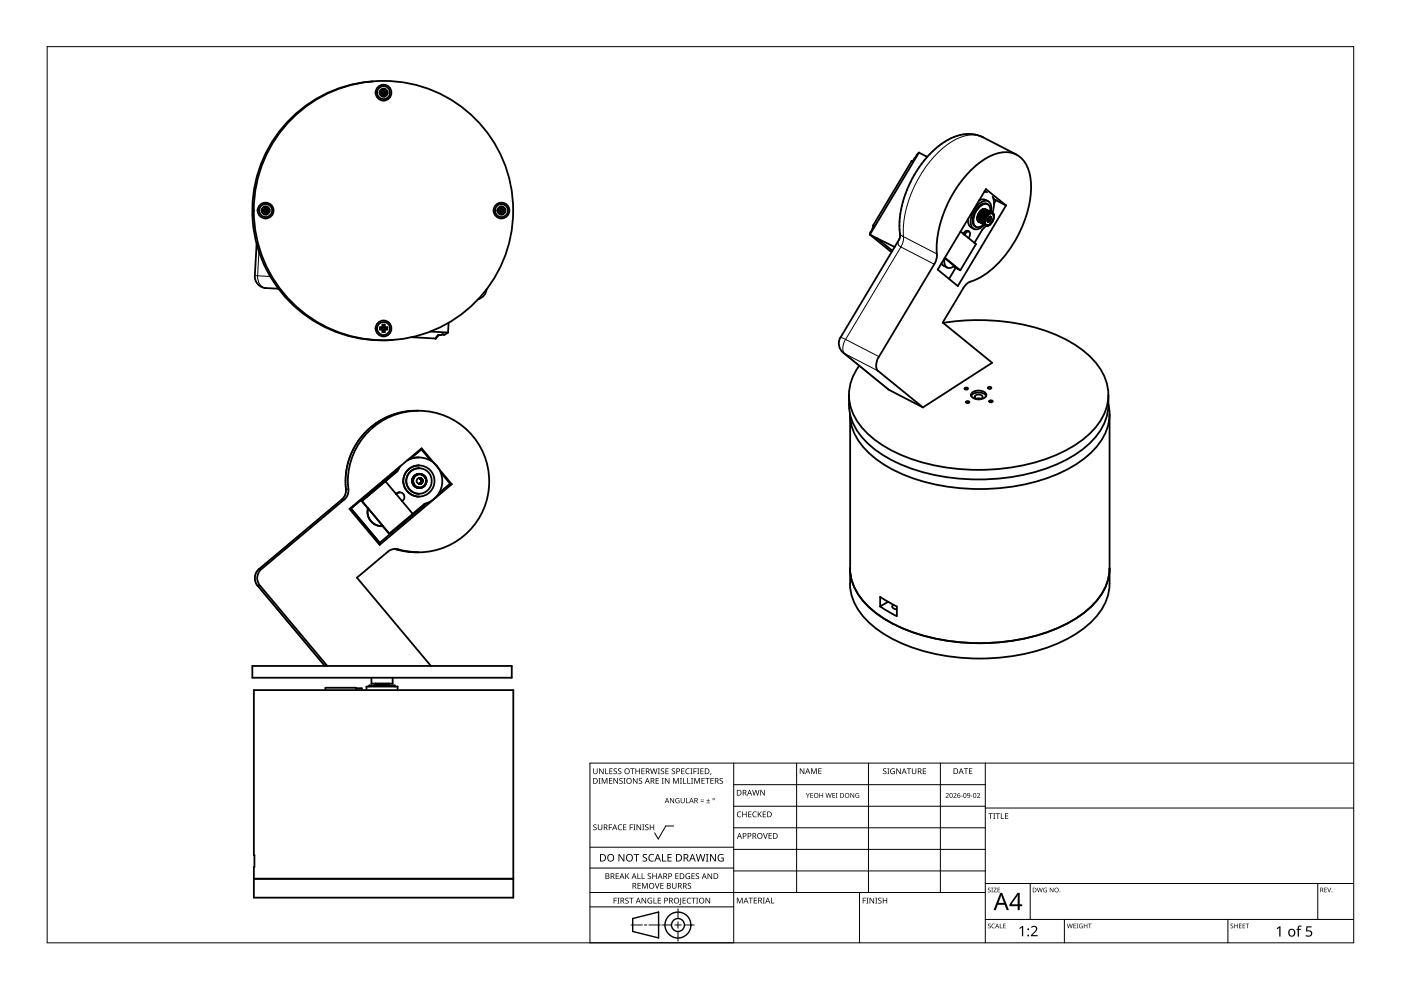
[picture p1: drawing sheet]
<svg xmlns="http://www.w3.org/2000/svg" width="297mm" height="210mm" viewBox="0 0 297 210" stroke-linecap="round" stroke-linejoin="round" font-family="sans-serif">
<g fill="none" stroke="#000" stroke-width=".38">
<path d="M79 17.2a27.5 27.5 0 0 0-25.4 29.6 27.5 27.5 0 0 0 29.7 25.3M80.5 19.4v.5M80.5 19.4l.4 .1M80.9 19.5v.3M80.9 19.5h.1M80.9 19.8h.1M80.9 19.8l-.4 .1M81 19.4h-.5M81 19.9h-.5M81 19.4v.1M81 19.9h.1M81 19.8h.1"/>
<path d="M81 19.8v.1M81 19.5v.3M81 19.8h.2M81 19.5h.1M81.1 19.4l.1 .1M81.1 19.4h-.1M81.1 19.9h.1M81.1 18.8l.1 .4M81.1 19.3h.1M81.1 19.3v.1M81.1 18.8v.5M81.1 19.9v.5"/>
<path d="M81.2 19.4h.2M81.2 20h.2M81.2 19.8l-.1 .1M81.2 19.5h-.2M81.2 19.8v.1M81.2 19.9h.1M81.2 19.3v.2M81.2 19.3h.1M81.2 19.2v.1M81.2 19.9v.2M81.2 19.9h-.1M81.5 19.2v.1"/>
<path d="M81.5 19.9v.2M81.5 19.2h-.3M81.5 19.9h.1M81.5 19.3h.1M81.5 19.3v.2M81.5 19.5h.1M81.5 19.8l.1 .1M81.5 19.8v.1M81.6 18.8v.5M81.6 19.9v.5M81.6 18.8h-.5M81.6 19.3h-.1"/>
<path d="M81.6 18.8l-.1 .4M81.6 19.3v.1M81.6 19.4h.1M81.6 19.9h.1M81.6 19.4l-.1 .1M81.6 19.5v.3M81.6 19.8h-.1M81.6 19.5h.1M81.6 19.8v.1M81.6 19.5h.2M81.6 19.8h.2M81.6 19.8h.1"/>
<path d="M81.6 19.4v.1M81.8 19.8l.3 .1M81.8 19.5v.3M82.1 19.4h-.5M82.1 19.9h-.5M82.1 19.4v.5M82.1 19.4l-.3 .1M81.2 20.1l-.1 .3M81.5 20.1h-.3M81.5 20.1l.1 .3M81.6 20.4h-.5M193.3 34.2h.2"/>
<path d="M193.3 34.2l-8.2 13.6M193.5 34.1l-.2 .1M193.9 33.6l-.4 .6M194.4 32.9l-.5 .7M194.8 32.4l-.4 .4M194.8 32.4l1.8 .9M194.8 32.4l-10.4 17.3M196.6 33.3l-1.4 1.7-1.3 2-1.1 2.2-.9 2.2-.7 2.3-.4 2-.1 2.2 .1 1.8M208.4 29.1h.1M208.4 29.1h-.1a8.4 8.4 0 0 0-8.7 1.4l-1.5 1.2-1.5 1.6M208.4 29.1l7.1 3.7M54.4 51.7l-.4 6.8a2.55 2.55 0 0 0 2.4 2.6"/>
<path d="M55.5 44.9h.5M55.5 44.4v.5M55.5 44.4l.4 .1M55.9 44.5v.3M55.9 44.8h.1M55.9 44.8l-.4 .1M56 44.5v.3M56 44.9h.1M56 44.4h-.5M56 44.4v.1M56 44.8v.1M56 44.5h-.1"/>
<path d="M56 44.8h.1M56 44.8h.2M56 44.5h.1M56.1 44.4l.1 .1M56.1 44.9h.1M56.1 44.4h-.1M56.1 43.8v.5M56.1 44.9v.5M56.1 44.3h.1M56.1 43.8h.5M56.1 44.3v.1M56.1 43.8l.1 .4"/>
<path d="M56.2 44.8v.1M56.2 44.8l-.1 .1M56.2 44.5h-.2M56.2 44.4h.2M56.2 44.9h.2M56.2 44.3v.2M56.2 44.9h-.1M56.2 44.2v.1M56.2 44.9v.2M56.2 45.1l-.1 .3M56.2 44.3h.1M56.2 44.2h.3"/>
<path d="M56.5 44.3h.1M56.5 44.2v.1M56.5 44.9v.2M56.5 45.1l.1 .3M56.5 44.9h.1M56.5 45.1h-.3M56.5 44.3v.2M56.5 44.8v.1M56.5 44.8l.1 .1M56.5 44.5h.1M56.6 45.4h-.5M56.6 43.8v.5"/>
<path d="M56.6 44.9v.5M56.6 44.3h-.1M56.6 44.3v.1M56.6 43.8l-.1 .4M56.6 44.4l-.1 .1M56.6 44.4h.1M56.6 44.9h.1M56.6 44.5v.3M56.6 44.8h-.1M56.6 44.5h.1M56.6 44.8v.1M56.6 44.8h.2"/>
<path d="M56.6 44.8h.1M56.6 44.9h.5M56.6 44.4v.1M56.8 44.8l.3 .1M56.8 44.5v.3M56.8 44.5h-.2M57.1 44.4v.5M57.1 44.4l-.3 .1M57.1 44.4h-.5M105.5 44.4h.5M105.5 44.4v.5M105.5 44.4l.4 .1"/>
<path d="M105.9 44.5h.1M105.9 44.5v.3M105.9 44.8l-.4 .1M106 44.9h-.5M106 44.9h.1M106 44.4v.1M106 44.8h.1M106 44.8h-.1M106 44.8v.1M106 44.5v.3M106 44.8h.2M106.1 44.9h.1"/>
<path d="M106.1 44.4h-.1M106.1 44.4l.1 .1M106.1 44.3h.1M106.1 43.8l.1 .4M106.1 43.8v.5M106.1 44.9v.5M106.1 44.3v.1M106.1 45.4h.5M106.2 44.8l-.1 .1M106.2 44.8v.1M106.2 44.5h-.2M106.2 44.9h.3"/>
<path d="M106.2 44.4h.3M106.2 44.3v.2M106.2 44.2v.1M106.2 44.9v.2M106.2 44.3h.1M106.2 45.1h.3M106.2 45.1l-.1 .3M106.2 44.9h-.1M106.5 45.1l.1 .3M106.5 44.9h.1M106.5 44.2h-.3M106.5 44.2v.1"/>
<path d="M106.5 44.9v.2M106.5 44.3h.1M106.5 44.3v.2M106.5 44.5h.1M106.5 44.8l.1 .1M106.5 44.8v.1M106.6 43.8h-.5M106.6 44.3h-.1M106.6 43.8v.5M106.6 44.9v.5M106.6 44.3v.1M106.6 43.8l-.1 .4"/>
<path d="M106.6 44.4h.1M106.6 44.9h.1M106.6 44.4l-.1 .1M106.6 44.5v.3M106.6 44.8h-.1M106.6 44.5h.2M106.6 44.8h.1M106.6 44.8v.1M106.6 44.4h.5M106.6 44.4v.1M106.8 44.5v.3M106.8 44.8h-.2"/>
<path d="M106.8 44.8l.3 .1M107.1 44.4l-.3 .1M107.1 44.4v.5M107.1 44.9h-.5M184.4 49.7l4.7 3.7M184.4 49.7l1.6 .8M184.5 49.2l-.1 .5M185 48.5l-.5 .7M185.1 48.2v-.3l.2-.1-.3 .7M186 50.5l3.2 2.7M186 50.5l3.7 1.9M190.6 50.9l-12.4 20.7a2.54 2.54 0 0 0 .6 3.2l9.5 7.7"/>
<path d="M190.8 49.7h.1M190.8 49.7l-.2 1.2M199.6 55.9l.5 .5 .7 .3M200.2 54.8a1.51 1.51 0 0 0 .9 2l1.2-.4M200.3 54.7l2 1.7M200.3 54.6l3.3 2.7M202.2 56.5l1.4 .8M202.6 56.8l-1.4 2.3M203.7 49.1l3.2 2.7-3.3 5.5M204.5 49.8a.83 .83 0 0 1 .9-.7 1.06 1.06 0 0 1-.1 1.4M205.1 49a.87 .87 0 0 0-.9 .6M205.2 48.9l.3 .2"/>
<path d="M205.2 46.5a1.74 1.74 0 0 0 1.3 2M206.8 48l.1 .1M207.2 46.3l1.7 .9M207.2 46.2l1.6 .8 .1-.1M207.2 46.5l1.6 .8 .1-.1M207.2 46.6l1.6 .8M207.2 46l1.7 .9M207.2 45.8l1.6 .9 .1-.1M207.3 46.7l1.5 .9 .1-.2h-.1M207.3 45.7l1.6 .9M207.3 46.8l1.6 .9 .1-.1v.1M207.3 45.7l1.6 .8"/>
<path d="M207.4 45.5l1.5 .8 .2-.1M207.4 46.9l1.6 .8M207.4 45.4l1.7 .8M207.4 47l1.6 .8M207.5 45.3l1.6 .9M207.5 45.2l1.6 .8M207.6 45.1l1.6 .9M207.6 45l1.6 .8M207.7 44.9l1.7 .8M207.9 44.7l1.6 .8-.1 .2M208.1 44.5l1.6 .8-.1 .2-1.6-.9M208.2 44.4l1.6 .8"/>
<path d="M208.3 48.7l-1.7 2.8M208.4 44.4l1.6 .8M208.5 44.3l1.6 .8M208.6 44.3l1.7 .8v.2l.1-.2M208.7 40.7h.6M208.7 47v.2M208.7 47.3l.1 .1M208.8 46.7v.1M208.8 46.8l.1 .1M208.8 44.3l1.8 1M208.8 47.6l.1 .1M208.9 44.4a1.76 1.76 0 0 0-1.4 2.6"/>
<path d="M208.9 46.5v.1M208.9 42.4a1.32 1.32 0 0 0-1.3 .1M208.9 46.3v.2M209 42.4l.5 .2M209 47.8h.1M209 40.1l4.3 3.5-10.2 17-4.3-3.4zM209 47.8l.2-.1-.1 .2zM209 47.9l-.8 .8M209.1 46l-.1 .2M209.1 47.9h.1M209.2 45.8v.2M209.2 46h-.1"/>
<path d="M209.3 47.8v-.1l-.1 .2M209.3 47.9h.1M209.4 47l.5-.5v-.6a.84 .84 0 0 1-.5 1.1M209.4 43.3a1.79 1.79 0 0 0-2.3 1 3.4 3.4 0 0 0-.7 3.4l.3 .3M209.4 45.7l-.2 .1M209.5 47.8v.1M209.5 45.4l-.1 .2M209.6 46.1l.4-.2a.75 .75 0 0 1-.5 1.2 .75 .75 0 0 1 .1-1zM209.7 46l-.3 .7M209.8 47.6l-.3 .3M209.8 46l-.1 .4-.3 .4M209.8 45.3l-.1 .1"/>
<path d="M209.9 45.9a.95 .95 0 0 1-.5 1M209.9 45a1.18 1.18 0 0 0-.3-1.5 1.18 1.18 0 0 0-1.5 0 3.8 3.8 0 0 0-1.5 4.3 1.31 1.31 0 0 0 2-.2M210 45.2l-.1 .1-.1-.1M210 45.9a.83 .83 0 0 1-.6 1.1M210 45.9a.69 .69 0 0 1 .1 .7 .69 .69 0 0 1-.7 .4 .81 .81 0 0 0 .6-1.1zM210.1 45a1.75 1.75 0 0 0-1-2.4 4.3 4.3 0 0 0-3.3 4.2 1.4 1.4 0 0 0 .6 1.7 1.4 1.4 0 0 0 1.8-.4l.5-.4M210.1 45.1l-.2 .1M210.1 47.4l-.3 .3M210.2 45.1h.1M210.2 45.1l-.1 .2v-.2M210.3 47.2l-.2 .3M210.4 45.2l.1 .1h.1"/>
<path d="M210.4 47l-.1 .2M210.4 41.6a4.7 4.7 0 0 1 0 3.6M210.6 45.3v.1M210.6 42.1l.6 .4-.4 .6M210.6 46.5l-.2 .5M210.7 46.4l-.1 .1M210.7 46h.1M210.7 45.5v.1M210.7 45.6v.1M210.7 46v.3M210.7 45.7l.1 .3M211.1 42.4l2.2 1.2"/>
<path d="M56.4 61.1l2.6 .1M80.5 69.4l.4 .1M80.5 69.4v.5M80.9 69.5v.3M80.9 69.5h.1M80.9 69.8h.1M80.9 69.8l-.4 .1M81 69.4v.1M81 69.4h-.5M81 69.9h.1M81 69.9h-.5M81 69.8h.1"/>
<path d="M81 69.8v.1M81 69.5v.3M81 69.5h.1M81 69.8h.2M81.1 69.4l.1 .1M81.1 69.9h.1M81.1 69.4h-.1M81.1 68.8v.5M81.1 69.9v.5M81.1 69.3v.1M81.1 69.3h.1M81.1 68.8l.1 .4"/>
<path d="M81.2 69.9h.2M81.2 69.4h.2M81.2 69.5h-.2M81.2 69.8v.1M81.2 69.8l-.1 .1M81.2 69.9h.1M81.2 69.4v.1M81.2 69.2v.1M81.2 69.9v.2M81.2 69.3v.1M81.2 69.9h-.1M81.2 70.1l-.1 .3"/>
<path d="M81.5 70.1l.1 .3M81.5 69.9h.1M81.5 69.2v.1M81.5 69.9v.2M81.5 70.1h-.3M81.5 69.2h-.3M81.5 69.3v.1M81.5 69.4v.1M81.5 69.5h.1M81.5 69.8l.1 .1M81.5 69.8v.1M81.6 68.8v.5"/>
<path d="M81.6 69.9v.5M81.6 70.4h-.5M81.6 68.8h-.5M81.6 69.3v.1M81.6 68.8l-.1 .4M81.6 69.3h-.1M81.6 69.9h.1M81.6 69.4h.1M81.6 69.4l-.1 .1M81.6 69.5v.3M81.6 69.8h-.1M81.6 69.5h.1"/>
<path d="M81.6 69.5h.2M81.6 69.8h.2M81.6 69.8v.1M81.6 69.8h.1M81.6 69.4v.1M81.8 69.5v.3M81.8 69.8l.3 .1M82.1 69.4v.5M82.1 69.4l-.3 .1M82.1 69.4h-.5M82.1 69.9h-.5M87.2 71.5l5.2 .3"/>
<path d="M91.2 70.3l3.8 .2M92.9 71l-.6 .8M92.9 71h.6M93.1 71l-.7 .8M93.9 70.9l-.4 .1M95 70.5l-.9 .5-.1-.1-.6 .1M95.1 68.4l-.1 2.1M103.2 61.3a2.42 2.42 0 0 1-1.8 2.1M186.1 78.7a2.84 2.84 0 0 1 .3-3.1l11.7-19.6a4.2 4.2 0 0 0 .5-3.1 24.7 24.7 0 0 1 9.7-18.9 7.3 7.3 0 0 1 7.2-1.2 6.4 6.4 0 0 1 3 5.2 24.1 24.1 0 0 1-6.4 17.4 15.9 15.9 0 0 1-7 4.6l-.8 1.1-4.4 7.3 10.5 8.5-14.7 9.5M186.2 78.6l9.5 7.8M199.9 68.5a45.5 45.5 0 0 1 24.5 2.7 18.5 18.5 0 0 1 9.7 8.5 10.2 10.2 0 0 1-2.5 11.7 30.2 30.2 0 0 1-17.2 7.7 42.8 42.8 0 0 1-25.5-3.7 16.2 16.2 0 0 1-8.5-8.9 10 10 0 0 1 1.8-8.9M84.2 99.9l-7.5 6.3"/>
<path d="M84.2 99.9l-7.4 6.3M84.2 99.9h.1M84.5 99.3h.1M84.5 99.4l-.3 .5M84.5 99.3l-10.1 8.5M84.7 99l-.2 .4M84.9 98.8l-.7 1.1M86.3 97.6a5 5 0 0 1 7.1 2.5 5 5 0 0 1-3.4 6.7l-2.5 2.1M86.7 87.2l-2.9 .6-2.7 1.1-2.5 1.7-2 2.1-1.7 2.5-1.1 2.7-.5 2.8v3M86.9 97.3l-.5 .2M86.9 97.3h.1M88.2 87.1l-1.5 .1"/>
<path d="M88.7 97l-1.8 .3M88.7 97h.1M88.8 87.1h-.6M88.8 98.7a3.3 3.3 0 0 0-3.3 3.3 3.3 3.3 0 0 0 3.3 3.3M88.8 99.3a2.71 2.71 0 0 0-2.7 2.7 2.71 2.71 0 0 0 2.7 2.7M88.8 99.3h.1M88.8 98.7h.1M89.3 95.3h.1M89.3 95.3l-2.4 2M89.3 95.3l2 2.3M180 83.7a11.9 11.9 0 0 0 4.5 10.8 33.2 33.2 0 0 0 18.3 6.9 41 41 0 0 0 24.9-4.9 14.1 14.1 0 0 0 7.2-9.3l.1-1.4M180.2 87.9v35.8"/>
<path d="M188.3 82.6l7.4 3.8M204.8 85.1h.6l.1 .2-.4 .2-.3-.1zM205.9 84a2.11 2.11 0 0 1 3.2 0M206.2 83.2a2.35 2.35 0 0 1 2.8 .2 .76 .76 0 0 1-.5 1.1 1.95 1.95 0 0 1-2.6-.8zM206.7 84l.8-.3a.68 .68 0 0 1 .8 .5 1 1 0 0 1-1.7 0zM207 84.6h.9M207.1 84.6h.8M209.5 82.1l.5-.1 .2 .2-.4 .3-.3-.2zM209.8 85l.5-.1 .2 .2-.4 .2-.3-.1zM235 85.7a9.7 9.7 0 0 1-2.1 8.6 24.2 24.2 0 0 1-11.9 7.4 44.6 44.6 0 0 1-30.1-1.4 18.8 18.8 0 0 1-9.7-8.4l-.9-2.6-.1-1.4M235 83.7v2.1M235.3 87.8v35.9"/>
<path d="M72.5 105.9l-17.6 14.8a2.55 2.55 0 0 0-.3 3.5M73 105.9a3.7 3.7 0 0 0 .8-3.4 15 15 0 0 1 16.3-15.3 15 15 0 0 1 13.4 18 15 15 0 0 1-19.4 11.2l-.9 .1-1 .5M73 105.9l-17.6 14.8M73.3 103.7a2.39 2.39 0 0 1-.9 2.2M74.1 107.9l15.3-12.8 6.4 7.6-15.3 12.8zM74.4 107.8l6.1 7.3M74.4 107.8h.1M76.7 106.2l1.3 1.6M76.8 106.2l5.7 6.9M76.8 106.2h-.1M78 107.8a3 3 0 0 0 3 3.8M78 107.8h.1"/>
<path d="M78 107.8a3 3 0 0 0 3.2 3.8M80.5 115.1h.1M81.1 111.5l1.4 1.6M81.7 102.1l5.8 6.8M82.3 117l-6.6 5.5 15.7 18.7M83.9 104.8a1 1 0 0 1 1.6-.1 1 1 0 0 1-.3 1.6M84 116.5h.1M84 116.5l2.7 .5 1.5 .1M84.7 104.4l-.8 .3M84.7 104.4h.1M87.5 101.8v.2M87.5 102.2v.2"/>
<path d="M87.5 102l.1 .1M87.5 102h-.1l.1 .1M87.5 102.1h.1M87.5 102.1l-.1 .1M87.5 101.7l-.1 .1M87.5 108.9l-5 4.2M87.5 102.3l.2 .1M87.5 102.3h-.1l.2 .1M87.5 101.6h-.1l.1 .1M87.5 101.6l.1 .1M87.5 101.3l.1 .1M87.5 102.7h.3v.2"/>
<path d="M87.5 101.2l.2 .2M87.5 101.4v.2M87.6 102.4h.1M87.6 102.4l-.1 .1 .2-.1M87.6 102.5v.2M87.6 101.4h.1h-.1M87.6 101.4h-.1h.1M87.6 102.1l-.2 .1M87.6 101.7h-.1M87.6 101.7l-.2 .1M87.7 102.7l-.1 .1M87.7 101.1l-.1 .2"/>
<path d="M87.7 101.1h-.1M87.7 101l.1 .1M87.8 102.9v.1M87.8 103h.3l-.2 .1M87.8 100.9l.1 .2h-.2M87.8 102.9h-.1M87.9 103v.1M88 100.9l-.2 .1M88 103.1l.1 .2M88.2 103.2h-.1M88.2 103.2h.1l-.1 .1M88.2 100.7l-.2 .1"/>
<path d="M88.2 100.7v.2l-.3-.1M88.2 103.2v.1M88.2 117.1h.6M88.3 100.6l-.2 .1M88.3 103.3l.2 .1M88.4 100.5l-.1 .1M88.4 103.4l.2-.1 .1 .1M88.4 100.5h.1v.2l-.3-.1M88.5 103.4h.1M88.6 103.4l.3 .1 .1-.2 .1 .2h-.1M88.6 100.5l-.1 .1M88.7 103.5h.2"/>
<path d="M88.8 100.5h.1M88.8 105.3h.1M88.8 104.7h.1M88.9 100.5h.2M88.9 102.6h.1M88.9 101.4l.3 .2M88.9 101.4a.63 .63 0 0 1 .5 .4 .63 .63 0 0 1-.2 .6M88.9 101.3a.63 .63 0 0 1 .5 .7 .63 .63 0 0 1-.5 .6M88.9 100.5l-.1 .1-.3-.1M88.9 100.5a1.51 1.51 0 0 0-1.6 1.5 1.51 1.51 0 0 0 1.6 1.5M88.9 103.4l.1 .1M88.9 101.3a.63 .63 0 0 1 .6 .7 .63 .63 0 0 1-.6 .6"/>
<path d="M88.9 101.3a.63 .63 0 0 1 .6 .6 .63 .63 0 0 1-.5 .7M88.9 101.3a.63 .63 0 0 1 .7 .7 .63 .63 0 0 1-.7 .6M89 101.3a.63 .63 0 0 1 .5 .7 .63 .63 0 0 1-.6 .6M89 101.3a.62 .62 0 0 1 .6 .7 .62 .62 0 0 1-.7 .6 .63 .63 0 0 0 .6-.6 .63 .63 0 0 0-.5-.7zM89 100.5h-.3M89 100.5l.1 .1 .2-.1M89.1 101.4l.1 .2M89.1 103.5h.1M89.1 100.5h.1M89.1 100.5h.2M89.2 101.6l.2 .4-.3 .5M89.2 100.5l.3 .2 .1-.1h-.2"/>
<path d="M89.3 103.4h-.1M89.3 103.4h.2l-.2-.1v.1M89.4 100.6h.1M89.4 101.6a.63 .63 0 0 1 .1 .6 .63 .63 0 0 1-.5 .4M89.4 101.6h.1M89.5 101.6a.63 .63 0 0 1 0 .6 .63 .63 0 0 1-.5 .4M89.6 100.6l.2 .1v.2l.1-.1h-.2M89.6 103.3l-.1 .1M89.6 103.2h.1M89.7 103.2h.1M89.8 103.2l-.2-.1v.2M89.9 103h.1"/>
<path d="M89.9 103.1l-.1 .1M89.9 100.9l.1 .2M89.9 103h.2M90 103l-.1 .1M90 101.1h.2M90.1 103l-.2-.1v.2M90.1 102.7h.1M90.2 101.1v.3M90.2 102.9l-.2 .1M90.2 101.4h.1M90.2 101.1h-.2M90.2 101.4h.2"/>
<path d="M90.3 102.4h.1M90.3 102.4l.1 .1M90.3 101.7l.2 .1M90.3 102.7h-.2l.1 .1M90.3 102h.1M90.3 101.7h.1M90.3 102l.2 .2M90.3 101.4l.1 .2M90.3 102.5v.2M90.4 101.6l-.1 .1M90.4 101.8l-.1 .2M90.4 102.2v.1"/>
<path d="M90.4 102.3l-.1 .1M90.6 106.6l-10.1 8.5M93.5 100.2l1.9 2.4-2.3 1.9M95.8 102.7h-.3M54.6 124.2l14.3 17M55.1 124.2l14.3 17M55.4 120.7a2.58 2.58 0 0 0-.3 3.5M180.2 120.5a12.5 12.5 0 0 0 5.9 9.8 37.1 37.1 0 0 0 21.6 6.1 39.1 39.1 0 0 0 20.3-5.2 14.1 14.1 0 0 0 7.1-9.3l.1-1.4M180.2 123.8a12.5 12.5 0 0 0 5.9 9.7 37.1 37.1 0 0 0 21.6 6.1 39.1 39.1 0 0 0 20.3-5.1 14.1 14.1 0 0 0 7.1-9.4l.1-1.3M186.6 128.6l3.5 2.1M186.6 128.6v-2.1l3.5 2.1 .1 2M188.3 127.6l-1.7 1"/>
<path d="M189.4 128.2l-.3 .4a1.03 1.03 0 0 0 1 .6M53.5 141.2h55v2.5h-55zM53.8 146.3h55v44h-55l.1-9h-.1zM69 146.3v-.5h6.5v.5M75.5 145.9h1.2v.4M78.3 145.6v-.3h5.4v.3M78.8 143.7v1.2h4.5v-1.2M79.5 144.9v.4M79.6 144.9v.4M79.7 144.9v.4M79.9 144.9v.4M80 144.9v.4"/>
<path d="M80.1 144.9v.4M80.3 144.9v.4M80.4 144.9v.4M80.5 144.9v.4M80.6 144.9v.4M80.8 144.9l-.1 .4M80.8 144.9v.4M81 144.9v.4M81.1 144.9v.4M81.2 144.9v.4M81.4 144.9v.4M81.6 144.9v.4"/>
<path d="M81.7 144.9v.4M81.9 144.9v.4M82 144.9v.4M82.2 144.9v.4M82.3 144.9v.4M82.4 144.9v.4M82.5 144.9v.4M84.3 146.3v-.7h-6.6v.7M53.8 186.3h55"/>
<circle cx="81.3" cy="19.6" r="1.38"/>
<circle cx="81.3" cy="19.6" r="1.69"/>
<circle cx="81.3" cy="19.6" r=".85"/>
<circle cx="56.3" cy="44.6" r="1.69"/>
<circle cx="56.3" cy="44.6" r=".86"/>
<circle cx="56.3" cy="44.6" r="1.38"/>
<circle cx="81.3" cy="44.6" r="27.5"/>
<circle cx="106.3" cy="44.6" r=".86"/>
<circle cx="106.3" cy="44.6" r="1.38"/>
<circle cx="106.3" cy="44.6" r="1.68"/>
<circle cx="81.3" cy="69.6" r="1.39"/>
<circle cx="81.3" cy="69.6" r="1.69"/>
<circle cx="204.8" cy="82.4" r=".32"/>
<circle cx="88.8" cy="102" r="3.3"/>
<circle cx="88.8" cy="102" r="2.69"/>
<circle cx="89" cy="102" r=".62"/>
</g>
<g fill="none" stroke="#000" stroke-width=".21">
<path d="M208.4 29.1a6.4 6.4 0 0 0-6 .6 24 24 0 0 0-10.2 14.4 21 21 0 0 0-.7 6.8l-.5 1.5M54 58.4l3.3 .2M54.9 53.3l-.3 5.2a2.32 2.32 0 0 0 1.8 2.6M190.6 50.9a.96 .96 0 0 0 .4 1.5M190.8 49.7l.6 .4 7.3 3.8M191 52.4l7.1 3.6M191 52.4l-11.7 19.6M178.2 71.6l1.1 .4M179.3 72a2.74 2.74 0 0 0-.2 3l-.3-.2M179.3 72l7.1 3.6M186.2 78.6l-7.1-3.6 9.5 7.7M86.7 87.2a15.2 15.2 0 0 0-13.4 17.3l-.3 .8-.6 .6"/>
<path d="M72.5 105.9h.1M72.5 105.9l-17.6 14.8M72.5 105.9h.5M73.3 103.7h.1M73.3 103.7h.6M83.6 116.4l3.1 .6M84 116.5h.1M84.6 116.5h-.6M54.6 124.2h.1M54.9 120.7a2.55 2.55 0 0 0-.3 3.5M54.9 120.7h.1M55.1 124.2h-.5l14.3 17"/>
<path d="M55.4 120.7h-.5"/>
</g>
<path d="M10 9.9h277v190h-277z" fill="none" stroke="#000" stroke-width=".21"/>
<g fill="none" stroke="#000" stroke-width=".21">
<path d="M125.1 179.6h30.5M142.8 175.1h-1.6l-1.6 2.8-.8-1.3M155.6 166.4h53.3M155.6 161.8v38.1h-30.5v-38.1h161.9M168.9 161.8v27.4M184.1 161.8v27.4M199.4 161.8v27.4M208.9 170.9h-53.3M208.9 175.5h-53.3M208.9 161.8v38.1M287 171.3h-78.1M125.1 192.3h30.5"/>
<path d="M125.1 189.2h83.8M133.8 196.1h2.4M136.6 196.1h.6M140 196.1h-2.4M140.3 196.1h2.1M143.1 196.1h1.3M143.7 195.4v1.4M143.7 197.5v2M143.7 192.7v2M147.2 196.1h-2.1M155.6 180.1h53.3M155.6 184h-30.5"/>
<path d="M182.2 189.2v10.7M208.9 184.7h-53.3M218.4 187.3v7.6M225.7 194.9v5M260.3 194.9v5M279.4 187.3v7.6M287 194.9h-78.1M287 187.3h-78.1"/>
</g>
<g fill="#000">
<path d="M125.8 174.9l.5-.1h.2l-.1 .2a.25 .25 0 0 0-.3-.1 .25 .25 0 0 0 0 .4 .42 .42 0 0 1 .4 .5 .42 .42 0 0 1-.7 .2v-.1a.27 .27 0 0 0 .5 0 .27 .27 0 0 0-.1-.4l-.4-.2zM125.8 162.9h.1v.8a.32 .32 0 0 0 .3 .3 .32 .32 0 0 0 .3-.3v-.8h.2v.8a.47 .47 0 0 1-.5 .4 .47 .47 0 0 1-.4-.4zM126.9 165h.4l-.1 .1v1l.1 .1h-.4l.1-.1v-1zM126.8 174.8h.1v.8a.32 .32 0 0 0 .3 .3 .32 .32 0 0 0 .3-.3v-.8h.2v.8a.47 .47 0 0 1-.5 .4 .47 .47 0 0 1-.4-.4zM127 162.9h.2l.6 1v-1h.2v1.2h-.2l-.7-1 .1 1h-.2zM127.6 165h.2l.4 1 .4-1h.2v1.2h-.2v-1.1l-.4 1.1h-.1l-.4-1.1v1.1h-.1zM128.3 162.9h.2v1.1h.5v.1h-.7zM129.1 174.8h.7v.1h-.6v.5h.5v.1h-.5v.5h-.1zM129.1 165h.7v.1h-.5v.4h.5v.1h-.5v.4h.5v.2h-.7zM129.2 162.9h.7v.1h-.5v.4h.4v.2h-.4v.4h.5v.1h-.7zM130.1 163l.5-.1 .2 .1v.1a.25 .25 0 0 0-.4-.1 .25 .25 0 0 0 0 .4 .42 .42 0 0 1 .4 .5 .42 .42 0 0 1-.7 .2v-.1a.27 .27 0 0 0 .5 0 .27 .27 0 0 0-.1-.4l-.4-.2zM130.1 165h.1l.7 1v-1h.1v1.2h-.2l-.6-1v1h-.1z"/>
<path d="M131.1 175l.5-.2 .3 .1-.1 .1a.49 .49 0 0 0-.7 .4 .49 .49 0 0 0 .8 .4 .57 .57 0 0 1-.8 0 .57 .57 0 0 1 0-.8zM131.1 163l.4-.1 .2 .1v.1a.25 .25 0 0 0-.4-.1 .25 .25 0 0 0 0 .4 .42 .42 0 0 1 .4 .5 .42 .42 0 0 1-.6 .2v-.1a.27 .27 0 0 0 .4 0 .27 .27 0 0 0-.1-.4l-.3-.2zM131.4 165.1l.4-.2 .2 .1v.1a.25 .25 0 0 0-.4-.1 .25 .25 0 0 0 0 .4l.4 .2v.4l-.4 .2-.3-.1 .1-.1a.27 .27 0 0 0 .4 .1 .27 .27 0 0 0-.1-.4l-.4-.3zM132.2 165h.4l-.1 .1v1l.1 .1h-.4l.1-.1v-1zM132.1 174.8h.7v.1h-.5v.4h.5v.1h-.5v.5h.5v.1h-.7zM133.5 174.8h.7v.1h-.5v.5h.5v.1h-.5v.5h-.2zM133.6 162.9h.9v.1h-.3v1.1h-.2v-1.1h-.4zM134.3 174.8h.4l-.1 .1v1l.1 .1h-.4l.1-.1v-1zM134.2 165h.2l.6 1v-1h.2v1.2h-.2l-.7-1v1h-.1zM134.7 162.9h.2v.5h.6v-.5h.2v1.2h-.2v-.5h-.6v.5h-.2zM135 174.8h.1l.7 1v-1h.1v1.2h-.2l-.6-1v1h-.1zM135.5 165.1l.4-.2 .2 .1v.1a.25 .25 0 0 0-.4-.1 .25 .25 0 0 0 0 .4l.4 .2v.4l-.4 .2-.3-.1 .1-.1a.27 .27 0 0 0 .4 .1 .27 .27 0 0 0-.1-.4l-.3-.3z"/>
<path d="M136.2 174.8h.4l-.1 .1v1l.1 .1h-.4l.1-.1v-1zM136 162.9h.7v.1h-.6v.4h.5v.2h-.5v.4h.6v.1h-.7zM136.8 174.9l.4-.1h.3l-.1 .2a.25 .25 0 0 0-.3-.1 .25 .25 0 0 0 0 .4 .42 .42 0 0 1 .4 .5 .42 .42 0 0 1-.7 .2v-.1a.27 .27 0 0 0 .5 0 .27 .27 0 0 0-.1-.4l-.4-.2zM137.8 174.8h.1v.5h.6v-.5h.2v1.2h-.2v-.6h-.6v.6h-.1zM137.8 162.9h.2l.3 1 .2-1h.2l.3 1 .2-1h.2l-.3 1.2h-.2l-.3-1-.3 1h-.1zM139 165h.7v.1h-.5v.4h.5v.1h-.5v.4h.5v.2h-.7zM139.5 162.9h.4l-.1 .1v1l.1 .1h-.4l.1-.1v-1zM140.3 165h.4l-.1 .1v1l.1 .1h-.4l.1-.1v-1zM140.1 163l.5-.1 .2 .1v.1a.25 .25 0 0 0-.4-.1 .25 .25 0 0 0 0 .4 .42 .42 0 0 1 .4 .5 .42 .42 0 0 1-.7 .2l.1-.1a.27 .27 0 0 0 .4 0 .27 .27 0 0 0-.1-.4l-.4-.2zM141.1 162.9h.7v.1h-.6v.4h.5v.2h-.5v.4h.6v.1h-.7zM141 165h.1l.7 1v-1h.1v1.2h-.1l-.7-1v1h-.1zM142.1 169.2h.1l.6 .9v-.9h.1v1.1h-.1l-.6-.9v.9h-.1z"/>
<path d="M142.5 163l.4-.1 .2 .1v.1a.25 .25 0 0 0-.4-.1 .25 .25 0 0 0 0 .4 .42 .42 0 0 1 .4 .5 .42 .42 0 0 1-.6 .2v-.1a.27 .27 0 0 0 .4 0 .27 .27 0 0 0-.1-.4l-.4-.2zM142.7 165h.2l.4 1 .4-1h.2v1.2h-.1v-1.1l-.4 1.1h-.2l-.4-1.1v1.1h-.1zM143.3 169.3l.5-.1 .3 .1-.1 .1a.45 .45 0 0 0-.7 .3 .45 .45 0 0 0 .6 .5v-.4h-.2v-.1h.4v.6a.6 .6 0 0 1-.8-.2 .6 .6 0 0 1 0-.8zM144.2 165h.4l-.2 .1v1l.2 .1h-.4l.1-.1v-1zM144.8 165h.2v1h.5v.2h-.7zM144.4 162.9h.7v.1h-.5v.4h.5v.2h-.5v.4h.5v.1h-.7zM144.3 169.2h.2v.7a.28 .28 0 0 0 .2 .3 .28 .28 0 0 0 .3-.3v-.7h.2v.7a.42 .42 0 0 1-.5 .4 .42 .42 0 0 1-.4-.4zM145.5 169.2h.1v1h.5v.1h-.6zM145.7 165h.2v1h.5v.2h-.7zM145.5 163.1l.3-.2 .4 .1v.1l-.3-.1a.49 .49 0 0 0-.4 .7 .49 .49 0 0 0 .7 .3 .57 .57 0 0 1-.8-.1 .57 .57 0 0 1 0-.8zM146.4 162.9h.4l-.1 .1v1l.1 .1h-.4l.1-.1v-1zM146.5 165h.5l-.2 .1v1l.2 .1h-.5l.2-.1v-1z"/>
<path d="M147 162.9h.7v.1h-.5v.5h.5v.1h-.5v.5h-.2zM147.2 165h.2l.4 1 .4-1h.2v1.2h-.2l.1-1.1-.5 1.1h-.1l-.4-1.1v1.1h-.1zM147.8 162.9h.5l-.2 .1v1l.2 .1h-.5l.2-.1v-1zM148.5 169.9h.7v.1h-.7zM148.5 169.5h.7v.2h-.7zM148.5 162.9h.7v.1h-.6v.4h.5v.2h-.5v.4h.6v.1h-.7zM148.7 165h.7v.1h-.5v.4h.5v.1h-.5v.4h.5v.2h-.7zM149.8 170.2h.7v.1h-.7zM149.5 165h.9v.1h-.3v1.1h-.2v-1.1h-.4zM150.1 169.4l.1 .3h.3l-.3 .1v.3l-.1-.3h-.3l.3-.1zM150.7 163.9h.1l-.2 .4zM150.6 165h.7v.1h-.5v.4h.5v.1h-.5v.4h.5v.2h-.7z"/>
<path d="M152.6 165.1l.4-.2 .3 .1-.1 .1a.25 .25 0 0 0-.4-.1 .25 .25 0 0 0 0 .4l.4 .2 .1 .4-.4 .2-.4-.1 .1-.1a.27 .27 0 0 0 .5 .1 .27 .27 0 0 0-.1-.4l-.4-.3zM156.4 172.2l.4-.2 .4 .1-.1 .1a.49 .49 0 0 0-.7 .5 .49 .49 0 0 0 .7 .4 .57 .57 0 0 1-.8 0 .57 .57 0 0 1 0-.8zM157.4 172.1h.1v.5h.7v-.5h.1v1.2h-.1v-.6h-.7v.6h-.1zM158.6 172.1h.7v.1h-.5v.4h.5v.1h-.5v.4h.5v.2h-.7zM159.7 172.2l.3-.2 .4 .1v.1h-.3a.49 .49 0 0 0-.4 .6 .49 .49 0 0 0 .7 .3 .57 .57 0 0 1-.8 0 .57 .57 0 0 1 0-.8zM159.5 167.5h.1l.3 1 .3-1h.1l.3 1 .3-1h.1l-.3 1.2h-.2l-.3-1.1-.2 1.1h-.2zM160.7 172.1h.1v.6l.5-.6h.2l-.5 .5 .5 .7h-.1l-.5-.6-.1 .6h-.1zM161.8 176.6h.1l.4 1.1 .3-1.1h.2l-.4 1.2h-.2zM161.2 167.5h.2l.6 1v-1h.2v1.2h-.2l-.7-1v1h-.1zM161.7 172.1h.7v.1h-.5v.4h.5v.1h-.5v.4h.5v.2h-.7zM163 176.6h.6v.2h-.5v.3h.5v.2h-.5v.4h.5v.1h-.6zM169.6 162.9h.2l.6 1v-1h.1v1.2h-.1l-.7-1v1h-.1z"/>
<path d="M170.9 168.1h.1l.3 .5 .2-.5h.2l-.4 .7v.4h-.1v-.4zM171.8 168.1h.6v.2h-.5v.3h.5v.1h-.5v.4h.5v.1h-.6zM172 162.9h.2l.4 1 .3-1h.3v1.2h-.2v-1l-.4 1h-.1l-.4-1.1v1.1h-.1zM173.5 162.9h.7v.1h-.5v.4h.4v.1h-.4v.5h.5v.1h-.7zM173.7 168.1h.2v.5h.5v-.5h.1v1.1h-.1v-.5h-.5v.5h-.2zM175 168.1h.2l.2 .9 .2-.9h.1l.3 .9 .2-.9h.1l-.2 1.1h-.2l-.2-.9-.3 .9h-.1zM176.5 168.1h.6v.2h-.5v.3h.4v.1h-.4v.4h.5v.1h-.6zM177.2 168.1h.4l-.2 .1v.9l.2 .1h-.4l.1-.1zM180.3 168.1h.1l.6 .9v-.9h.1v1.1h-.1l-.6-.9v.9h-.1zM181.5 168.3l.4-.2 .3 .1-.2 .1a.42 .42 0 0 0-.5 .4 .42 .42 0 0 0 .5 .3v-.3l-.2-.1h.4v.5a.56 .56 0 0 1-.8-.1 .56 .56 0 0 1 .1-.7zM187.3 163l.4-.1 .2 .1v.1a.25 .25 0 0 0-.4-.1 .25 .25 0 0 0 0 .4 .42 .42 0 0 1 .4 .5 .42 .42 0 0 1-.6 .2v-.1a.27 .27 0 0 0 .4 0 .27 .27 0 0 0-.1-.4l-.3-.2zM188.1 162.9h.5l-.2 .1v1l.2 .1h-.5l.2-.1v-1z"/>
<path d="M188.9 163.1l.5-.2 .3 .1v.1a.5 .5 0 0 0-.8 .4 .5 .5 0 0 0 .7 .5v-.4h-.3v-.1h.4v.6a.66 .66 0 0 1-.8-.1 .66 .66 0 0 1 0-.9zM190 162.9h.2l.7 1-.1-1h.2v1.2h-.2l-.6-1v1h-.2zM192.3 162.9h.9v.1h-.4v1.1h-.2v-1.1h-.3zM193.3 162.9h.2v.8a.32 .32 0 0 0 .3 .3 .32 .32 0 0 0 .3-.3v-.8h.2v.8a.47 .47 0 0 1-.5 .4 .47 .47 0 0 1-.5-.4zM195.7 162.9h.6v.1h-.5v.4h.5v.2h-.5v.4h.5v.1h-.6zM200.5 168.3a.37 .37 0 0 1 .6 0 .37 .37 0 0 1-.2 .5l-.3 .3h.6v.1h-.7l.3-.4a.27 .27 0 0 0 .2-.4 .27 .27 0 0 0-.4-.1zM202.1 168.3a.37 .37 0 0 1 .6 0 .37 .37 0 0 1-.2 .5l-.2 .3h.5v.1h-.7l.3-.4a.27 .27 0 0 0 .3-.4 .27 .27 0 0 0-.5-.1zM203.7 168.7h.4v.1h-.4zM204.4 162.9h.9v.1h-.4v1.1h-.2v-1.1h-.3zM205.8 168.7h.4v.1h-.4zM205.4 162.9h.7v.1h-.5v.4h.5v.1h-.5v.5h.5v.1h-.7zM207.1 168.3a.37 .37 0 0 1 .6 0 .37 .37 0 0 1-.2 .5l-.2 .3h.5v.1h-.7l.3-.4a.27 .27 0 0 0 .3-.4 .27 .27 0 0 0-.5-.1z"/>
<path d="M209.6 172.4h.9v.2h-.4v1h-.1v-1h-.4zM210.6 172.4h.4l-.1 .1v1l.1 .1h-.4l.1-.1v-1zM211.1 172.4h.9v.2h-.4v1h-.1v-1h-.4zM212.2 172.4h.2v1.1h.5v.1h-.7zM213.1 172.4h.7v.2h-.6v.3h.5v.2h-.5v.4h.6v.1h-.7zM130.1 190.3h.7v.2h-.5v.4h.4v.1h-.4v.6h-.2zM130.5 185.2h.7v.1h-.5v.4h.5v.1h-.5v.4h.5v.2h-.7zM130.9 190.3h.4l-.1 .2v.9l.1 .2h-.4l.1-.2v-.9zM131.1 181.1h.3l.8 1.3v-1.3h.2v1.6h-.3l-.8-1.4v1.4h-.2zM132.6 190.5l.4-.2 .3 .1-.1 .1a.25 .25 0 0 0-.4-.1 .25 .25 0 0 0 0 .4 .4 .4 0 0 1 .5 .3 .4 .4 0 0 1-.3 .5 .4 .4 0 0 1-.5-.2h.1a.27 .27 0 0 0 .5 .1 .27 .27 0 0 0-.1-.5l-.4-.2zM132.6 185.2h.1v.6l.6-.6h.1l-.4 .5 .5 .7h-.2l-.5-.6-.1 .6h-.1zM133.4 190.3h.9v.2h-.4v1.1h-.1v-1.1h-.4z"/>
<path d="M134.3 181.1h1.2v.2h-.5v1.4h-.2v-1.4h-.5zM135.2 185.2h.1v1h.5v.2h-.6zM135.2 187.2h.6v.1h-.5v.4h.5v.2h-.5v.4h.5v.1h-.6zM136 185.2h.2v1h.5v.2h-.7zM136.1 187.2h.2l.4 1 .4-1h.2v1.2h-.1v-1l-.4 1h-.2l-.4-1 .1 1h-.2zM136 190.3h.2l.7 1.1-.1-1.1h.2v1.3h-.2l-.6-1v1h-.2zM136.3 181.2l.4-.1h.5l-.2 .2a.33 .33 0 0 0-.5 .1 .33 .33 0 0 0 .4 .4 .49 .49 0 0 1 .3 .7 .49 .49 0 0 1-.8 .2l-.2-.1v-.2l.3 .1a.35 .35 0 0 0 .5-.2 .35 .35 0 0 0-.4-.4l-.3-.3zM137.4 190.5l.6-.2 .3 .1-.1 .1a.5 .5 0 0 0-.8 .4 .5 .5 0 0 0 .7 .5v-.3h-.3v-.2h.5v.6a.66 .66 0 0 1-.9-.1 .66 .66 0 0 1 0-.9zM137.4 185.3l.4-.2 .2 .1v.1a.25 .25 0 0 0-.4-.1 .25 .25 0 0 0 0 .4 .42 .42 0 0 1 .4 .6 .42 .42 0 0 1-.6 .2v-.2a.27 .27 0 0 0 .4 .1 .27 .27 0 0 0-.1-.4l-.3-.3zM137.7 181.3l.4-.2h.6l-.1 .2-.4-.1a.64 .64 0 0 0-.5 .9 .64 .64 0 0 0 .9 .3v.2a.83 .83 0 0 1-1-.3 .83 .83 0 0 1 .1-1zM138.6 190.3h.1v1.1h.5v.2h-.6zM138.8 187.2h.2l.3 1.1 .4-1.1h.1l-.4 1.2h-.1z"/>
<path d="M138.3 185.2h.2v.5h.6v-.5h.1v1.2h-.1v-.6h-.6v.6h-.2zM139.5 190.3h.6v.2h-.5v.4h.5v.1h-.5v.4h.5v.2h-.6zM140.4 181.1h.2v1.4h.7v.2h-.9zM140 187.2h.7v.1h-.5v.4h.5v.2h-.5v.4h.5v.1h-.7zM141.5 181.1h.9v.2h-.7v.4h.7v.2h-.7v.6h.7v.2h-.9zM142.5 187.2h.1v.8a.32 .32 0 0 0 .4 .3 .32 .32 0 0 0 .3-.3v-.8h.1v.8a.47 .47 0 0 1-.4 .4 .47 .47 0 0 1-.5-.4zM143.2 185.2h.7v.1h-.6v.4h.5v.1h-.5v.4h.6v.2h-.7zM144.2 190.3h.2v1.3l-.1 .2-.3 .1v-.2l.2-.1zM144.7 190.3h.7v.2h-.5v.4h.5v.1h-.5v.4h.5v.2h-.7zM145.5 185.3l.4-.2 .4 .1-.1 .1a.5 .5 0 0 0-.7 .4 .5 .5 0 0 0 .7 .5v-.3h-.3v-.2h.4v.6a.66 .66 0 0 1-.9-.1 .66 .66 0 0 1 .1-.9zM145.8 190.5l.3-.2 .4 .1v.1h-.3a.49 .49 0 0 0-.4 .6 .49 .49 0 0 0 .7 .3 .57 .57 0 0 1-.8 0 .57 .57 0 0 1 0-.8zM145.9 187.3l.4-.1 .2 .1v.1a.25 .25 0 0 0-.4-.1 .25 .25 0 0 0 0 .4l.4 .2v.3l-.4 .2h-.3l.1-.1a.27 .27 0 0 0 .4 0 .27 .27 0 0 0-.1-.4l-.4-.2z"/>
<path d="M146.6 190.3h.9v.2h-.4v1.1h-.1v-1.1h-.4zM146.6 185.2h.7v.1h-.5v.4h.5v.1h-.5v.4h.5v.2h-.7zM147.6 190.3h.4l-.1 .2v.9l.1 .2h-.4l.1-.2v-.9zM147.6 185.3l.4-.2 .2 .1v.1a.25 .25 0 0 0-.4-.1 .25 .25 0 0 0 0 .4 .42 .42 0 0 1 .4 .6 .42 .42 0 0 1-.7 .2l.1-.2a.27 .27 0 0 0 .4 .1 .27 .27 0 0 0-.1-.4l-.4-.3zM147.5 181.1h.2l.4 1.3 .3-1.3h.2l.4 1.3 .3-1.3h.2l-.4 1.6h-.2l-.4-1.4-.3 1.4h-.2zM149.7 181.1h.5l-.2 .1v1.3l.2 .2h-.5l.1-.2v-1.3zM149.6 190.3h.2l.6 1.1v-1.1h.2v1.3h-.2l-.7-1v1h-.1zM150 185.2h.2l.6 1v-1h.2v1.2h-.2l-.6-1v1h-.2zM150.5 181.1h.3l.8 1.3v-1.3h.2v1.6h-.2l-.9-1.4v1.4h-.2zM152.4 181.3l.7-.2h.3l-.1 .2a.65 .65 0 0 0-1 .5 .65 .65 0 0 0 .9 .7v-.5h-.3v-.2h.5v.8a.86 .86 0 0 1-1.1-.2 .86 .86 0 0 1 .1-1.1zM156.2 190.3h.3l.3 1 .4-1h.3v1.2h-.2v-1l-.4 1h-.1l-.4-1v1h-.2zM158.7 190.3h.9v.2h-.3v1h-.2v-1h-.4z"/>
<path d="M159.8 190.3h.7v.2h-.5v.3h.5v.2h-.5v.4h.5v.1h-.7zM161.7 190.3h.5l-.2 .2v.9l.2 .1h-.5l.2-.1v-.9zM163.5 190.3h.1v1.1h.6v.1h-.7zM182.9 190.3h.7v.2h-.5v.4h.5v.1h-.5v.6h-.2zM183.7 190.3h.4l-.1 .2v.9l.1 .2h-.4l.1-.2v-.9zM184.4 190.3h.1l.7 1v-1h.1v1.3h-.1l-.7-1v1h-.1zM185.6 190.3h.4l-.1 .2v.9l.1 .2h-.4l.1-.2v-.9zM186.2 190.5l.5-.2 .2 .1v.1a.25 .25 0 0 0-.4-.1 .25 .25 0 0 0 0 .4l.4 .2v.4l-.4 .2-.3-.1v-.1a.27 .27 0 0 0 .5 .1 .27 .27 0 0 0-.1-.5l-.4-.2zM187.2 190.3h.1v.6h.6v-.6h.2v1.3h-.2v-.6h-.6v.6h-.1zM209.5 188.3l.3-.1 .2 .2a.24 .24 0 0 0-.3-.1 .24 .24 0 0 0-.1 .3 .24 .24 0 0 0 .3 .1l.2 .2-.1 .2-.4 .1-.2-.2a.23 .23 0 0 0 .4 .2 .23 .23 0 0 0 0-.4l-.3-.2zM209.5 195.9l.3-.1 .2 .2a.24 .24 0 0 0-.3-.1 .24 .24 0 0 0-.1 .3 .24 .24 0 0 0 .3 .1 .31 .31 0 0 1 0 .5 .31 .31 0 0 1-.5-.1 .23 .23 0 0 0 .4 .1 .23 .23 0 0 0 0-.4l-.3-.2zM210.2 188.2h.3l-.1 .1 .1 .9h-.3l.1-.1z"/>
<path d="M210.3 196l.4-.2 .2 .1v.1a.39 .39 0 0 0-.6 .3 .39 .39 0 0 0 .6 .4 .46 .46 0 0 1-.7-.1 .46 .46 0 0 1 .1-.6zM210.7 188.2h.6l-.5 .9h.5v.1h-.7l.5-.9h-.4zM212 195.8h.1v.9l.4 .1h-.5zM211.5 188.2h.5l-.4 .1v.3h.4l-.4 .1v.4l.4 .1h-.5zM212.7 195.8h.5l-.4 .1v.3h.4l-.4 .2v.3l.4 .1h-.5zM216.1 196.8l.6-.5h.2v2.2h-.2v-1.9l-.4 .4zM218.6 196.5a.76 .76 0 0 1 1.2 0 .76 .76 0 0 1-.3 1.2l-.6 .6h1.1v.2h-1.4v-.2l.7-.8a.52 .52 0 0 0 .3-.8 .52 .52 0 0 0-.9 0zM219.8 188.2h.2l.2 .8 .2-.8h.1l.3 .8 .2-.8h.1l-.3 1h-.1l-.2-.8-.3 .8h-.1zM221.3 188.3h.7h-.1a.4 .4 0 0 0-.6 .4 .4 .4 0 0 0 .6 .4v-.3l-.2-.1h.3v.5a.53 .53 0 0 1-.7-.2 .53 .53 0 0 1 0-.7zM222.6 188.2h.1l.5 .8v-.8h.1v1h-.1l-.5-.8v.8h-.1zM226.2 195.8h.1l.2 .9 .3-.9h.1l.2 .9 .2-.9h.1l-.2 1h-.1l-.3-.8-.2 .8h-.1zM227.6 195.8h.5l-.4 .1v.3h.4l-.4 .2v.3l.4 .1h-.5z"/>
<path d="M228.3 195.8h.3l-.1 .1 .1 .9h-.3l.1-.1zM228.9 196l.7-.1-.2 .1a.4 .4 0 0 0-.5 .3 .4 .4 0 0 0 .5 .4v-.3l-.2-.1h.4v.5a.53 .53 0 0 1-.7-.1 .53 .53 0 0 1 0-.7zM229.8 195.8h.1v.4h.5v-.4h.1v1h-.1v-.4h-.5v.4h-.1zM230.7 195.8h.7l-.3 .1v.9h-.1v-.9zM260.9 195.9l.4-.1 .1 .2a.24 .24 0 0 0-.3-.1 .24 .24 0 0 0-.1 .3 .24 .24 0 0 0 .4 .1 .31 .31 0 0 1 0 .5 .31 .31 0 0 1-.5-.1 .23 .23 0 0 0 .3 .1 .23 .23 0 0 0 .1-.4l-.4-.2zM261.7 195.8h.1v.4h.5v-.4h.1v1h-.1v-.4h-.5v.4h-.1zM262.7 195.8h.5l-.4 .1v.3h.4l-.4 .2v.3l.4 .1h-.5zM263.5 195.8h.5l-.4 .1v.3h.4l-.4 .2v.3l.4 .1h-.5zM264.1 195.8h.7l-.3 .1v.9h-.1v-.9zM270.7 196.9l.6-.5h.2v2.2h-.3v-1.9l-.4 .3zM275.3 196.4l.7-.1-.1 .2h-.3l-.2 .2v.2h.4v.2h-.4v1.5h-.3v-1.5h-.3l.3-.2zM277 196.4h1.1v.2h-.9v.7l.3-.1a.73 .73 0 0 1 .7 1 .73 .73 0 0 1-1.1 .4l-.3-.1v-.3l.3 .1a.51 .51 0 0 0 .8-.3 .51 .51 0 0 0-.7-.5l-.3-.1z"/>
<path d="M280.8 188.2h.5l-.4 .1v.3h.4l-.4 .1v.4l.4 .1h-.5zM281.4 188.2h.1l.3 .8 .3-.8h.1l-.3 1h-.1z"/>
<path d="M125.8 165h.3a.54 .54 0 0 1 .6 .6 .56 .56 0 0 1-.6 .6h-.3zM125.9 165.1v.9h.2a.43 .43 0 0 0 .5-.4 .41 .41 0 0 0-.5-.5z"/>
<path d="M128 174.8h.3a.35 .35 0 0 1 .5 .2 .35 .35 0 0 1-.3 .5l.4 .5h-.2l-.3-.5h-.2v.5h-.2zM128.2 174.9v.5h.1a.23 .23 0 0 0 .3-.2 .23 .23 0 0 0-.3-.3z"/>
<path d="M130.3 174.8h.1l.5 1.2h-.2l-.1-.4h-.5l-.2 .4h-.1zM130.3 175l-.2 .5h.4z"/>
<path d="M132.3 163.5a.61 .61 0 0 1 1.2 0 .61 .61 0 0 1-1.2 0zM132.7 163.1l-.1 .4a.45 .45 0 0 0 .5 .4 .45 .45 0 0 0 .3-.5 .45 .45 0 0 0-.5-.4z"/>
<path d="M132.7 165.6a.61 .61 0 0 1 1.2 0 .61 .61 0 0 1-1.2 0zM133.1 165.2a.47 .47 0 0 0-.1 .7 .47 .47 0 0 0 .7-.1 .45 .45 0 0 0 0-.6 .45 .45 0 0 0-.6 0z"/>
<path d="M136.9 162.9h.4a.35 .35 0 0 1 .4 .3 .35 .35 0 0 1-.2 .4l.3 .5h-.2l-.3-.5h-.2v.5h-.2zM137.1 163v.5h.2a.23 .23 0 0 0 .3-.2 .23 .23 0 0 0-.3-.3z"/>
<path d="M137.2 165h.1l.5 1.2h-.2l-.1-.4h-.5l-.1 .4h-.2zM137.2 165.1l-.2 .6h.4z"/>
<path d="M138 165h.3a.35 .35 0 0 1 .4 .2 .35 .35 0 0 1-.2 .4l.3 .6h-.2l-.3-.5h-.2v.5h-.1zM138.1 165.1v.4h.2a.23 .23 0 0 0 .3-.2 .23 .23 0 0 0-.3-.2z"/>
<path d="M141.4 169.2h.1l.4 1.1h-.1l-.2-.3h-.4l-.1 .3h-.2zM141.4 169.3l-.2 .5h.4z"/>
<path d="M143.4 162.9h.3a.41 .41 0 0 1 .5 .5 .41 .41 0 0 1-.6 .3v.4h-.2zM143.6 163v.5a.29 .29 0 0 0 .4-.2 .29 .29 0 0 0-.4-.3z"/>
<path d="M146.5 169.2h.2l.4 1.1h-.2l-.1-.3h-.4l-.2 .3h-.1zM146.6 169.3l-.2 .5h.4z"/>
<path d="M147.2 169.2h.3a.31 .31 0 0 1 .4 .2 .31 .31 0 0 1-.2 .4l.3 .5h-.1l-.3-.5h-.2v.5h-.2zM147.4 169.3v.4h.1a.21 .21 0 0 0 .3-.2 .21 .21 0 0 0-.3-.2z"/>
<path d="M149.4 162.9h.4a.61 .61 0 0 1 .6 .6 .61 .61 0 0 1-.6 .6h-.4zM149.6 163v1h.2a.48 .48 0 0 0 .4-.5 .48 .48 0 0 0-.4-.5z"/>
<path d="M151.1 169.4a.24 .24 0 0 1 .4 0 .24 .24 0 0 1-.4 0zM151.2 169.4a.15 .15 0 0 0 .3 0 .15 .15 0 0 0-.3 0z"/>
<path d="M151.6 165h.3a.35 .35 0 0 1 .4 .2 .35 .35 0 0 1-.2 .4l.3 .6h-.1l-.3-.5h-.3v.5h-.1zM151.7 165.1v.4h.2a.23 .23 0 0 0 .3-.2 .23 .23 0 0 0-.3-.2z"/>
<path d="M156.7 176.6h.2l.4 1.2h-.1l-.2-.3h-.5l-.1 .3h-.2zM156.8 176.8l-.2 .5h.4z"/>
<path d="M156.2 167.5h.4a.61 .61 0 0 1 .6 .6 .61 .61 0 0 1-.6 .6h-.4zM156.4 167.6v1h.2a.49 .49 0 0 0 .4-.4 .49 .49 0 0 0-.3-.6z"/>
<path d="M157.5 167.5h.3a.35 .35 0 0 1 .4 .2 .35 .35 0 0 1-.2 .4l.3 .6h-.1l-.3-.5h-.3v.5h-.1zM157.6 167.6v.5h.2a.23 .23 0 0 0 .3-.3 .23 .23 0 0 0-.3-.2z"/>
<path d="M157.5 176.6h.3a.41 .41 0 0 1 .5 .5 .41 .41 0 0 1-.7 .3v.4h-.1zM157.6 176.8v.4a.29 .29 0 0 0 .5-.2 .29 .29 0 0 0-.5-.2z"/>
<path d="M158.5 176.6h.3a.41 .41 0 0 1 .5 .5 .41 .41 0 0 1-.6 .3v.4h-.2zM158.7 176.8v.4a.29 .29 0 0 0 .4-.2 .29 .29 0 0 0-.4-.2z"/>
<path d="M158.8 167.5h.2l.5 1.2h-.2l-.1-.4h-.5l-.2 .4h-.1zM158.9 167.6l-.2 .6h.4z"/>
<path d="M159.6 176.6h.3a.35 .35 0 0 1 .4 .3 .35 .35 0 0 1-.2 .4l.3 .5h-.2l-.3-.5h-.2v.5h-.1zM159.7 176.8v.4h.2a.23 .23 0 0 0 .3-.2 .23 .23 0 0 0-.3-.2z"/>
<path d="M160.4 177.2a.65 .65 0 0 1 1.3 0 .65 .65 0 0 1-1.3 0zM160.8 176.8l-.1 .4a.45 .45 0 0 0 .5 .4 .45 .45 0 0 0 .4-.5 .45 .45 0 0 0-.5-.4z"/>
<path d="M162.7 172.1h.3a.61 .61 0 0 1 .6 .6 .61 .61 0 0 1-.6 .6h-.3zM162.8 172.2v.9h.2a.48 .48 0 0 0 .5-.4 .48 .48 0 0 0-.5-.5z"/>
<path d="M163.9 176.6h.4a.61 .61 0 0 1 .6 .7 .61 .61 0 0 1-.7 .5h-.3zM164.1 176.8v.9h.1a.48 .48 0 0 0 .5-.4 .48 .48 0 0 0-.4-.5z"/>
<path d="M171.2 162.9h.1l.5 1.2h-.2l-.1-.4h-.5l-.1 .4h-.2zM171.2 163.1l-.1 .5h.3z"/>
<path d="M172.5 168.7a.51 .51 0 0 1 1 0 .51 .51 0 0 1-1 0zM172.7 168.7a.4 .4 0 0 0 .8 0 .4 .4 0 0 0-.8 0z"/>
<path d="M178.1 168.1h.4a.51 .51 0 0 1 .5 .6 .51 .51 0 0 1-.6 .5h-.3zM178.3 168.3v.8l.3-.1 .2-.2v-.4z"/>
<path d="M179 168.7a.55 .55 0 0 1 1.1 0 .55 .55 0 0 1-1.1 0zM179.3 168.7a.38 .38 0 0 0 .7 0 .38 .38 0 0 0-.7 0z"/>
<path d="M191.6 162.9h.2l.4 1.2h-.1l-.2-.4h-.4l-.2 .4h-.1zM191.7 163.1l-.2 .5h.4z"/>
<path d="M194.6 162.9h.3a.35 .35 0 0 1 .5 .2 .35 .35 0 0 1-.3 .5l.4 .5h-.2l-.3-.5h-.3v.5h-.1zM194.7 163v.5h.2a.23 .23 0 0 0 .3-.2 .23 .23 0 0 0-.3-.3z"/>
<path d="M201.4 168.2l.4-.1 .2 .3v.5l-.2 .3-.3-.1-.2-.2zM201.5 168.3l-.1 .2a.38 .38 0 0 0 .3 .5 .41 .41 0 0 0 .2-.4 .41 .41 0 0 0-.4-.3z"/>
<path d="M203.1 168.2l.4-.1-.3 .2-.1 .3a.35 .35 0 0 1 .5 .2 .35 .35 0 0 1-.4 .5 .35 .35 0 0 1-.2-.5zM203.1 168.9a.22 .22 0 0 0 .4 0 .22 .22 0 0 0-.4 0z"/>
<path d="M202.2 162.9h.3a.55 .55 0 0 1 .6 .6 .56 .56 0 0 1-.6 .6h-.3zM202.3 163v1h.2a.48 .48 0 0 0 .5-.5 .48 .48 0 0 0-.5-.5z"/>
<path d="M203.7 162.9h.2l.4 1.2h-.1l-.2-.4h-.5l-.1 .4h-.2zM203.8 163.1l-.2 .5h.4z"/>
<path d="M204.3 168.2l.4-.1 .2 .3v.5l-.2 .3-.3-.1-.1-.2zM204.4 168.3l-.1 .4a.26 .26 0 0 0 .3 .4 .26 .26 0 0 0 .2-.4l-.1-.4z"/>
<path d="M205.1 168.2a.49 .49 0 0 1 .6 .4 .49 .49 0 0 1-.4 .6l-.2-.1 .4-.1 .1-.3a.32 .32 0 0 1-.5 0 .32 .32 0 0 1 0-.5zM205.1 168.5a.25 .25 0 0 0 .5 0 .25 .25 0 0 0-.5 0z"/>
<path d="M206.4 168.2l.4-.1 .2 .3v.5l-.2 .3-.3-.1-.2-.2zM206.5 168.3v.1a.37 .37 0 0 0-.1 .4 .37 .37 0 0 0 .4 .2 .4 .4 0 0 0 .1-.4 .4 .4 0 0 0-.4-.3z"/>
<path d="M128.4 185.2h.3a.31 .31 0 0 1 .5 .1 .31 .31 0 0 1-.3 .4 .33 .33 0 0 1 .3 .4 .33 .33 0 0 1-.4 .3h-.4zM128.5 185.8v.4h.3a.23 .23 0 0 0 .3-.2 .23 .23 0 0 0-.3-.2zM128.5 185.3v.4h.2a.21 .21 0 0 0 .3-.2 .21 .21 0 0 0-.3-.2z"/>
<path d="M127.2 181.1h.5a.71 .71 0 0 1 .8 .8 .73 .73 0 0 1-.8 .8h-.5zM127.4 181.2v1.3h.2a.56 .56 0 0 0 .7-.6 .54 .54 0 0 0-.6-.7z"/>
<path d="M129.5 185.2h.3a.35 .35 0 0 1 .4 .2 .35 .35 0 0 1-.2 .4l.3 .6h-.1l-.3-.5h-.3v.5h-.1zM129.6 185.3v.4h.2a.23 .23 0 0 0 .3-.2 .23 .23 0 0 0-.3-.2z"/>
<path d="M128.9 181.3a.76 .76 0 0 1 1.1 .1 .76 .76 0 0 1-.1 1.1 .76 .76 0 0 1-1.1-.3v-.5zM129.1 181.4a.62 .62 0 0 0-.1 .8 .62 .62 0 0 0 .8 .2l.1-.1a.61 .61 0 0 0 0-.8 .61 .61 0 0 0-.8-.1z"/>
<path d="M131.6 190.3h.3a.35 .35 0 0 1 .4 .3 .35 .35 0 0 1-.2 .4l.3 .6h-.1l-.3-.5h-.3v.5h-.1zM131.7 190.5v.4h.2a.23 .23 0 0 0 .3-.2 .23 .23 0 0 0-.3-.2z"/>
<path d="M131.8 185.2h.1l.5 1.2h-.2l-.1-.4h-.5l-.1 .4h-.2zM131.9 185.3l-.2 .6h.4z"/>
<path d="M132.9 181.3a.76 .76 0 0 1 1.1 .1 .76 .76 0 0 1-.1 1.1 .76 .76 0 0 1-1.1-.3l-.1-.5zM133.1 181.4a.62 .62 0 0 0-.2 .8 .62 .62 0 0 0 .9 .2l.1-.1a.61 .61 0 0 0 0-.8 .61 .61 0 0 0-.8-.1z"/>
<path d="M134.1 187.2h.3a.35 .35 0 0 1 .5 .2 .35 .35 0 0 1-.3 .5l.4 .5h-.2l-.3-.5h-.2v.5h-.2zM134.3 187.3v.5h.1a.23 .23 0 0 0 .3-.2 .23 .23 0 0 0-.3-.3z"/>
<path d="M134.4 185.2h.1l.5 1.2h-.2l-.1-.4h-.5l-.1 .4h-.2zM134.4 185.3l-.2 .6h.4z"/>
<path d="M135.3 190.3h.1l.5 1.3h-.2l-.1-.4h-.5l-.2 .4h-.1zM135.3 190.5l-.2 .5h.4z"/>
<path d="M137.5 187.8a.61 .61 0 0 1 1.2 0 .61 .61 0 0 1-1.2 0zM137.9 187.4a.47 .47 0 0 0-.1 .7 .47 .47 0 0 0 .7 0v-.1a.45 .45 0 0 0 0-.5 .45 .45 0 0 0-.6-.1z"/>
<path d="M139.4 181.1h.1l.6 1.6h-.2l-.1-.5h-.7l-.2 .5h-.2zM139.4 181.3l-.2 .7h.5z"/>
<path d="M139.9 185.2h.1l.5 1.2h-.2l-.1-.4h-.5l-.1 .4h-.2zM139.9 185.3l-.1 .6h.3z"/>
<path d="M140.7 185.2h.3a.35 .35 0 0 1 .4 .2 .35 .35 0 0 1-.2 .4l.3 .6h-.2l-.2-.5h-.3v.5h-.1zM140.8 185.3v.4h.2a.23 .23 0 0 0 .3-.2 .23 .23 0 0 0-.3-.2z"/>
<path d="M141.4 187.2h.3a.31 .31 0 0 1 .5 .2 .31 .31 0 0 1-.2 .4 .33 .33 0 0 1 .2 .4 .33 .33 0 0 1-.4 .2h-.4zM141.5 187.9v.4h.3a.23 .23 0 0 0 .3-.2 .23 .23 0 0 0-.3-.2zM141.5 187.3v.4h.3a.21 .21 0 0 0 .2-.2 .21 .21 0 0 0-.3-.2z"/>
<path d="M140.8 190.3h.4a.41 .41 0 0 1 .4 .5 .41 .41 0 0 1-.6 .3v.5h-.2zM141 190.5v.5a.29 .29 0 0 0 .5-.3 .29 .29 0 0 0-.5-.2z"/>
<path d="M141.9 190.3h.3a.35 .35 0 0 1 .4 .3 .35 .35 0 0 1-.2 .4l.3 .6h-.1l-.3-.5h-.3v.5h-.1zM142 190.5v.4h.2a.23 .23 0 0 0 .3-.2 .23 .23 0 0 0-.3-.2z"/>
<path d="M141.7 185.2h.3a.41 .41 0 0 1 .5 .5 .41 .41 0 0 1-.6 .2v.5h-.2zM141.9 185.3v.5a.29 .29 0 0 0 .4-.3 .29 .29 0 0 0-.4-.2z"/>
<path d="M143.7 187.2h.4a.35 .35 0 0 1 .4 .2 .35 .35 0 0 1-.2 .5l.3 .5h-.2l-.3-.5h-.2v.5h-.2zM143.9 187.3v.5h.2a.23 .23 0 0 0 .3-.2 .23 .23 0 0 0-.3-.3z"/>
<path d="M142.8 191a.61 .61 0 0 1 1.2 0 .61 .61 0 0 1-1.2 0zM143.2 190.6a.47 .47 0 0 0-.1 .7 .47 .47 0 0 0 .7-.1 .45 .45 0 0 0-.1-.6 .45 .45 0 0 0-.5 0z"/>
<path d="M143.3 181.1h.5a.71 .71 0 0 1 .8 .8 .73 .73 0 0 1-.8 .8h-.5zM143.5 181.2v1.3h.2a.56 .56 0 0 0 .7-.6 .54 .54 0 0 0-.6-.7z"/>
<path d="M144.8 187.2h.3a.35 .35 0 0 1 .5 .2 .35 .35 0 0 1-.3 .5l.4 .5h-.2l-.3-.5h-.2v.5h-.2zM145 187.3v.5h.1a.23 .23 0 0 0 .3-.2 .23 .23 0 0 0-.3-.3z"/>
<path d="M144.1 185.2h.4a.61 .61 0 0 1 .6 .6 .61 .61 0 0 1-.6 .6h-.4zM144.3 185.3v.9h.1a.48 .48 0 0 0 .5-.4 .48 .48 0 0 0-.4-.5z"/>
<path d="M144.9 181.1h.5a.45 .45 0 0 1 .5 .3 .45 .45 0 0 1-.3 .6l.5 .7h-.3l-.3-.7h-.4v.7h-.2zM145.1 181.3v.5h.3a.3 .3 0 0 0 .3-.3 .3 .3 0 0 0-.3-.2z"/>
<path d="M146.7 181.1h.2l.6 1.6h-.2l-.2-.5h-.6l-.2 .5h-.2zM146.8 181.3l-.2 .7h.5z"/>
<path d="M148.1 191a.61 .61 0 0 1 1.2 0 .61 .61 0 0 1-1.2 0zM148.4 191a.45 .45 0 0 0 .9 0 .45 .45 0 0 0-.9 0z"/>
<path d="M149.2 185.2h.2l.5 1.2h-.2l-.2-.4h-.4l-.2 .4h-.1zM149.3 185.3l-.2 .6h.4z"/>
<path d="M151.3 185.2h.4a.61 .61 0 0 1 .6 .6 .61 .61 0 0 1-.6 .6h-.4zM151.5 185.3v.9h.1a.48 .48 0 0 0 .5-.4 .48 .48 0 0 0-.4-.5z"/>
<path d="M158.1 190.3h.1l.5 1.2h-.2l-.1-.3h-.5l-.1 .3h-.2zM158.2 190.5l-.2 .5h.4z"/>
<path d="M160.8 190.3h.3a.35 .35 0 0 1 .4 .3 .35 .35 0 0 1-.2 .4l.3 .5h-.1l-.3-.5h-.3v.5h-.1zM160.9 190.5v.4h.2a.23 .23 0 0 0 .3-.2 .23 .23 0 0 0-.3-.2z"/>
<path d="M162.7 190.3h.1l.5 1.2h-.1l-.2-.3h-.5l-.1 .3h-.2zM162.8 190.5l-.2 .5h.4z"/>
<path d="M211.4 195.8l.5 1-.3-.3h-.4l-.2 .3zM211.4 196l-.1 .4h.3z"/>
<path d="M212.1 189.3h.4l1.4 3.7h-.5l-.4-1.2h-1.5l-.4 1.2h-.4zM212.3 189.8l-.6 1.6h1.2z"/>
<path d="M215.7 189.3h.5v2.4h.5v.4h-.5v.9h-.4v-.9h-1.8v-.3zM215.8 189.8l-1.3 1.9h1.3z"/>
<path d="M219 188.2h.3a.44 .44 0 0 1 .4 .5 .45 .45 0 0 1-.5 .5h-.2zM219.1 188.3v.8l.3-.1 .2-.2v-.3z"/>
<path d="M223.5 188.7a.5 .5 0 0 1 1 0 .5 .5 0 0 1-1 0zM223.7 188.7a.36 .36 0 0 0 .7 0 .36 .36 0 0 0-.7 0z"/>
<path d="M273.3 197.1a.81 .81 0 0 1 1.2 .1 .81 .81 0 0 1-.2 1.2 .81 .81 0 0 1-1.1-.3l-.1-.5zM273.6 197.2a.6 .6 0 0 0-.2 .9 .6 .6 0 0 0 .8 .1l.1-.3a.53 .53 0 0 0-.1-.6 .53 .53 0 0 0-.6-.1z"/>
<path d="M279.9 188.2h.3a.28 .28 0 0 1 .3 .2 .28 .28 0 0 1-.1 .3l.2 .5-.4-.4h-.1v.4h-.2zM280.1 188.3v.4h.1a.19 .19 0 0 0 .2-.2 .19 .19 0 0 0-.2-.2z"/>
<circle cx="218" cy="198.3" r=".2"/>
<circle cx="218" cy="197" r=".2"/>
<circle cx="224.7" cy="189.1" r=".09"/>
<circle cx="282.4" cy="189.1" r=".09"/>
</g>
<g fill="none" stroke="#000" stroke-width=".3">
<path d="M134.1 194.7l5.5-1.3v5.5l-5.5-1.4z"/>
<circle cx="143.7" cy="196.1" r="2.74"/>
<circle cx="143.7" cy="196.1" r="1.37"/>
</g>
</svg>
